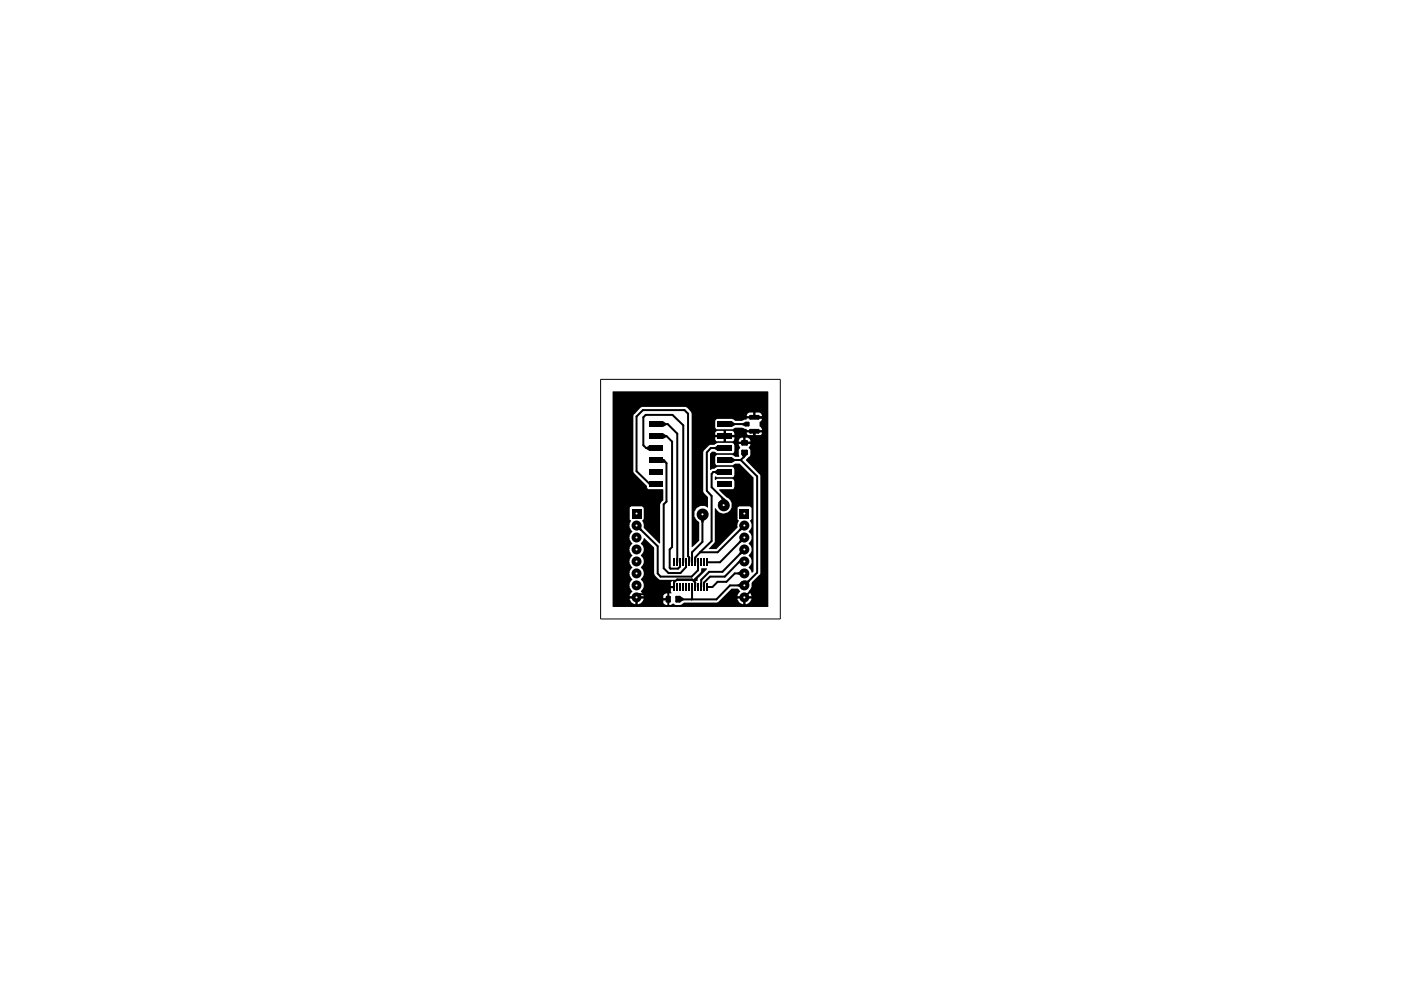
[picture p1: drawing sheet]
<svg xmlns="http://www.w3.org/2000/svg" width="297mm" height="210mm" viewBox="0 0 297 210" stroke-linecap="round" stroke-linejoin="round" font-family="sans-serif">
<path d="M127.3 80.4h38.1v50.8h-38.1z" fill="none" stroke="#000" stroke-width=".21"/>
<g fill="#000">
<path d="M130 83h32.8l.1 5.2h-1.4a.74 .74 0 0 0-.5-.7h-2.1l-.4 .2-.2 .5h1.4v-.7h.5v.7h2.7v3h-1.4l-.1-.5-.4-.3v-.9l.4-.3 .1-.5h-3.2l-.1 .3h-.4l-.5 .2h-1.4l-.6-.4h-3.2l-.5 .4v1.5l.3 .3h3.5l.5-.3h1.4l.5 .2h.4l.1 .3h4.6v.5h-4.6l.3 .5h-2.9l-.1-.6-.3-.2h-3.2l-.5 .4v.4h1.8v-.8h.5v.8h4.7l.3 .3h.8v-.8h.5v.8h.8l.4-.3 .1-.5h1.4v1h-11.3v.5l.3 .4h1.5v-.9h.5v.9h1.5l.3-.5v-.4h7.2v.9h-3.8l-.2-.6-.4-.2h-1.3l-.3 .2-.3 .4v.2h1v-.8h.5v.8h4.8v27.9h-1.7v-20.7l-3-3.2 .9-1.2v-1l-.4-.4 .4-.9h-2.5l.4 .8-.4 .5 .1 1.5h-.8l-.6-.5h-3.2l-.5 .5v1.4l.3 .3h3.5l.5-.3h.9l3 3v19.9l-.3 .2h-.2l-.1-.6-.5-.4 .6-.9a1.41 1.41 0 0 0-.6-1.6l.6-.9a1.41 1.41 0 0 0-.6-1.7l.6-.8a1.41 1.41 0 0 0-.6-1.7l.6-.9a1.53 1.53 0 0 0-.3-1.5l.3-.4v-2.4l-.4-.2h-2.2l-.3 .2v2.6l.2 .3a1.34 1.34 0 0 0-.2 1.3l-4.5 4.6h-1.5l-.1-.2 1.3-1.3v-7.1h.2a1.78 1.78 0 0 0 1.7 1 1.78 1.78 0 0 0 1.6-1.2 1.73 1.73 0 0 0-1-2.1l-1.6-1.5v-.2l3-.2 .2-.3-.1-1.5-.3-.3h-3.2l-.5 .3v-.7l3.8 .1 .3-.4-.1-1.6-.3-.2h-3.2l-.6 .4h-.5l-.4 .3-.1-3.5 .5-.4h.5l.4 .3h3.5l.3-.4v-1.3l-.4-.5h-3.2l-.6 .4-1.1 .1-1.3 1.4v8.5l1 1.1v2.2h-.2a1.49 1.49 0 0 0-2 0l-.7 .9v1.1l.5 .6 .6 .5v3.9l-1.5 1.4h-.2v-28.6l-1.1-1.1h-9.4l-1.7 1.6-.1 .2v12l2.9 2.9v.4l.2 .3 3.2 .1v2.3l-.4 .3-.2 .5v8.3h-.2l-3.3-3.3v-.7l-.4-.7 .4-.5v-2.2l-.3-.4h-2.3l-.4 .2v2.6l.3 .1a1.69 1.69 0 0 0 .3 2.4 1.53 1.53 0 0 0 0 2.5 1.53 1.53 0 0 0 0 2.6 1.53 1.53 0 0 0 0 2.5 1.53 1.53 0 0 0 0 2.6 1.53 1.53 0 0 0 0 2.5l-.6 .8v.2h1v.5h-1a1.32 1.32 0 0 0 1.2 1.2v-1h.5v1l.6-.2 .6-.7 .1-.3h-1.1v-.5h1.1l-.6-1.1a1.45 1.45 0 0 0 0-2.4l.2-.4a1.43 1.43 0 0 0-.2-2.1l.5-.9a1.41 1.41 0 0 0-.5-1.6l.5-.9a1.41 1.41 0 0 0-.5-1.7l.8-1.3 2 2.1v5.5l.1 .3 1.1 1h6.9l1.8-1.6 .2-.8h1.1v.2l-1.9 1.8-.1 .7h-.3l-.2 .2-.2-.2h-4.1l-.2 .2-.3-.2-.4 .2v.9h.6l-.1 .4h-.5v.9l.2 .1-1.2 .1-.6 .4v.6h.9v-1h.4v1.5h-1.3v.5l.3 .3 .6 .2v-1h.4v1l.8-.4a1.76 1.76 0 0 0 1.9 .2l.4-.3h7.1l3-3h1.4l.4 .4 .1 .2-.6 .8v.2h1v.5h-1v.3l.4 .6 .8 .3v-1h.5v1h.1l.8-.5 .3-.7h-1.1v-.5h1.1l-.6-1.1 .6-.7 .1-1.2 1.7-1.6 .1-.3h1.7v7.2l-33-.1zM137.1 94.8l.6-.4 1.4 .6-1.4 .6-.6-.4zM137.7 96.9h2.9v1.2h-2.9zM137.7 94.4h2.9v1.2h-2.9zM137.7 91.9h2.9v1.1h-2.9zM137.7 89.3h2.9v1.2h-2.9zM139.2 89.9l1.4-.6 .6 .4v.5l-.6 .3zM139.2 92.5l1.4-.6 .6 .4v.4l-.6 .3zM139.2 97.5l1.4-.2 .6 .5-.2 .3h-.4zM151.6 99.9l.5-.4 1.6 .6-1.6 .6-.5-.4zM151.6 94.8l.5-.4 1.6 .6-1.6 .6-.5-.4zM152.1 89.3h3.1v1.2h-3.1z"/>
<path d="M152.1 91.9h3.1v1.1h-3.1zM152.1 94.4h3.1v1.2h-3.1zM152.1 96.9h3.1v1.2h-3.1zM153.7 97.5l1.5-.6 .6 .5v.4l-.6 .3zM153.7 89.9l1.5-.6 .6 .4v.5l-.6 .3zM157.4 95.6h.9v.7h-.9zM157.4 93.6h.9v.6h-.9zM157.2 96.4l.6-.5 .5 .6-.6 .7zM157.4 89.7l.7-.2 .3 .4-.4 .5-.6-.2zM158.2 89.7h.5v.5h-.5zM159.1 91.2h1.7v.5h-1.7zM159.1 88.2h1.7v.5h-1.7z"/>
<path d="M133.9 107.9h2.1v2h-2.1zM135 111.4l.9-.4 .1 1.1 .1 .3-.2 .2a.77 .77 0 0 0-.9-.2h-.4zM137.7 102h2.9v1.2h-2.9zM137.7 99.5h2.9v1.2h-2.9zM142.7 118.4h.4v1.6h-.4zM143.3 118.4h.5v1.6h-.5zM144 118.4h.4v1.6h-.4zM144.6 118.4h.4v1.6h-.4zM145.3 118.4h.3v1.6h-.3zM145.9 118.4h.4v1.6h-.4zM146.6 118.4h.3v1.6h-.3zM147.2 118.4h.4v1.6h-.4z"/>
<path d="M147.8 118.4h.4v1.6h-.4zM148.4 118.4h.4v1.6h-.4zM148 109.8l.9-.7 1 .7-.5 .5-.2 .5h-.4l-.2-.5zM149.1 118.4h.3v1.6h-.3zM149.7 118.4h.4v1.6h-.4zM152.1 99.5h3.1v1.2h-3.1zM152.1 102h3.1v1.2h-3.1zM153.2 105.2l.8 .8-.6 1.1-1.2-.5 .7-.6 .1-.2-.2-.2zM156.8 107.9h2v2h-2zM156.9 111l.9 .4 .4 1h-.3a.88 .88 0 0 0-1 .2l-.3-.2a.88 .88 0 0 0 .2-1.1zM156.9 113.5l.9 .5 .4 .9-.3 .1a.88 .88 0 0 0-1 .1l-.3-.2a.88 .88 0 0 0 .2-1zM156.9 116.1l.9 .4 .4 .9-.3 .1a.88 .88 0 0 0-1 .2l-.3-.3a.88 .88 0 0 0 .2-1z"/>
<path d="M156.9 118.5l.2-.1 .7 .6-.3 1-.7-.6-.2 .1-.2-.3zM141.4 126.6h.6v.9h-.6zM142.7 123.7h.4v1.6h-.4zM143.3 123.7h.5v1.6h-.5zM143.4 126.6h.7v.9h-.7zM144 123.7h.4v1.6h-.4zM143.8 127l.6-.5 .5 .3v.5l-.5 .3zM144.6 123.7h.4v1.6h-.4zM145.3 123.7h.3v1.6h-.3zM145.9 123.7h.4v1.6h-.4zM146.6 123.7h.3v1.6h-.3zM147.2 123.7h.4v1.6h-.4z"/>
<path d="M147.8 123.7h.4v1.6h-.4zM148.4 123.7h.4v1.6h-.4zM149.1 123.7h.3v1.6h-.3zM149.7 123.7h.4v1.6h-.4zM156.4 123.9h.2l.9-.7 .3 .9-.3 1-1.1-.8zM156.4 121.3h.2l.9-.6 .3 .9-.3 .9-1.1-.7zM157.5 123.2l1-.1 .2-.2 .3 .3-.2 .2-.1 1.1-.9-.4z"/>
<circle cx="135" cy="119" r="1.06"/>
<circle cx="135" cy="114" r="1.06"/>
<circle cx="135" cy="116.5" r="1.06"/>
<circle cx="135" cy="111.4" r="1.06"/>
<circle cx="157.8" cy="119" r="1.06"/>
<circle cx="157.8" cy="114" r="1.06"/>
<circle cx="157.8" cy="116.5" r="1.06"/>
<circle cx="157.8" cy="111.4" r="1.06"/>
<circle cx="135" cy="121.6" r="1.06"/>
<circle cx="135" cy="124.1" r="1.06"/>
<circle cx="135" cy="126.7" r="1.06"/>
<circle cx="157.8" cy="124.1" r="1.06"/>
<circle cx="157.8" cy="121.6" r="1.06"/>
<circle cx="157.8" cy="126.7" r="1.06"/>
</g>
<g fill="none" stroke="#000" stroke-width=".42">
<path d="M139.2 97.5h1.5l.6 .7v8.1l-.6 .6v13.6l1 1h2.6l1.2-1.3v-1M139.2 92.5h2.1l1.2 1.1v22.4l-.5 .5v3.9l.2 .2h1.6l.4-.5v-.9M139.2 95h-2.2l-.6-.6v-5.9l.5-.5h5.7l2.3 2.2v29M139.2 89.9h2.4l2 2v27.3M153.7 92.5h8.4M153.7 95h-3l-.8 .9v8.2l1 1.1v9.5l-2.5 2.4M153.7 89.9h4.7M153.7 97.5h3.4M157.1 97.5l3.4 3.5v20.4l-2.7 2.7h-3l-2.9 3h-8.1M157.8 95.9v.9l-.7 .7M159.9 88.6h2.2v33.8l-4.3 4.3M159.9 91.4v2.1l-.3 .4h-1.8"/>
<path d="M135 111.4l4.4 4.4v5.8l.6 .7h6.6l1.4-1.4v-1.7M139.2 102.6h-1.4l-2.8-2.7v-11.6l1.3-1.3h8.8l.8 .7v30.2l.2 .3v1M148.4 117.1l-1 1.1v1M148.9 109.1v5.8l-2.2 2.2v2.1M153.7 100.1h-2.5l-.3 .4v2.8l2.5 2.5v1.3M157.8 116.5l-4.6 4.7h-2.8l-1.7 1.7v1.6M157.8 119h-1l-3.1 3.3h-3.2l-1.2 1.2v1M157.8 111.4l-5.7 5.7h-3.7M157.8 114l-5.1 5.2h-2.8M138.8 126l1 1.1h1.8M138.8 126h-3.2l-.6 .7M146.7 124.5l-.1 2.6"/>
<path d="M147.4 124.5v-1l-.7-.6h-3.1l-.7 .5v1.1h-2.6l-1.5 1.5M157.8 121.6h-2l-1.8 1.8h-1.9l-1.1 1.1h-1.1"/>
</g>
<path d="M157.4 93.6h.9v.6h-.9zM157.4 95.6h.9v.7h-.9zM158.2 89.7h.5v.5h-.5zM159.1 91.2h1.7v.5h-1.7zM159.1 88.2h1.7v.5h-1.7zM141.4 126.6h.6v.9h-.6zM143.4 126.6h.7v.9h-.7z" fill="none" stroke="#000" stroke-width=".51"/>
<g fill="none" stroke="#000" stroke-width="1.1">
<circle cx="149" cy="109.1" r=".72"/>
<circle cx="153.5" cy="107.1" r=".72"/>
</g>
<g fill="#fff">
<path d="M157.7 116.3l.3 .2-.1 .2-.3-.2z"/>
<path d="M157.7 118.9l.3 .1-.1 .2-.3-.2z"/>
<path d="M157.7 121.4l.3 .2-.1 .2-.3-.2z"/>
<path d="M157.7 123.9l.3 .2-.1 .2-.3-.2z"/>
<path d="M157.7 126.5l.3 .2-.1 .1-.3-.1z"/>
<path d="M157.7 108.7l.3 .2-.1 .2-.3-.2z"/>
<path d="M157.7 111.2l.3 .2-.1 .2-.3-.2z"/>
<path d="M157.7 113.8l.3 .2-.1 .1-.3-.1z"/>
<path d="M134.9 108.7l.3 .2-.1 .2-.4-.2z"/>
<path d="M134.9 111.2l.3 .2-.1 .2-.4-.2z"/>
<path d="M134.9 113.8l.3 .2-.1 .1-.4-.1z"/>
<path d="M134.9 116.3l.3 .2-.1 .2-.4-.2z"/>
<path d="M134.9 118.9l.3 .1-.1 .2-.4-.2z"/>
<path d="M134.9 121.4l.3 .2-.1 .2-.4-.2z"/>
<path d="M134.9 123.9l.3 .2-.1 .2-.4-.2z"/>
<path d="M134.9 126.5l.3 .2-.1 .1-.4-.1z"/>
<path d="M148.8 108.9l.3 .2-.1 .1-.3-.1z"/>
<path d="M153.3 106.9l.3 .2-.1 .2-.3-.2z"/>
</g>
</svg>
